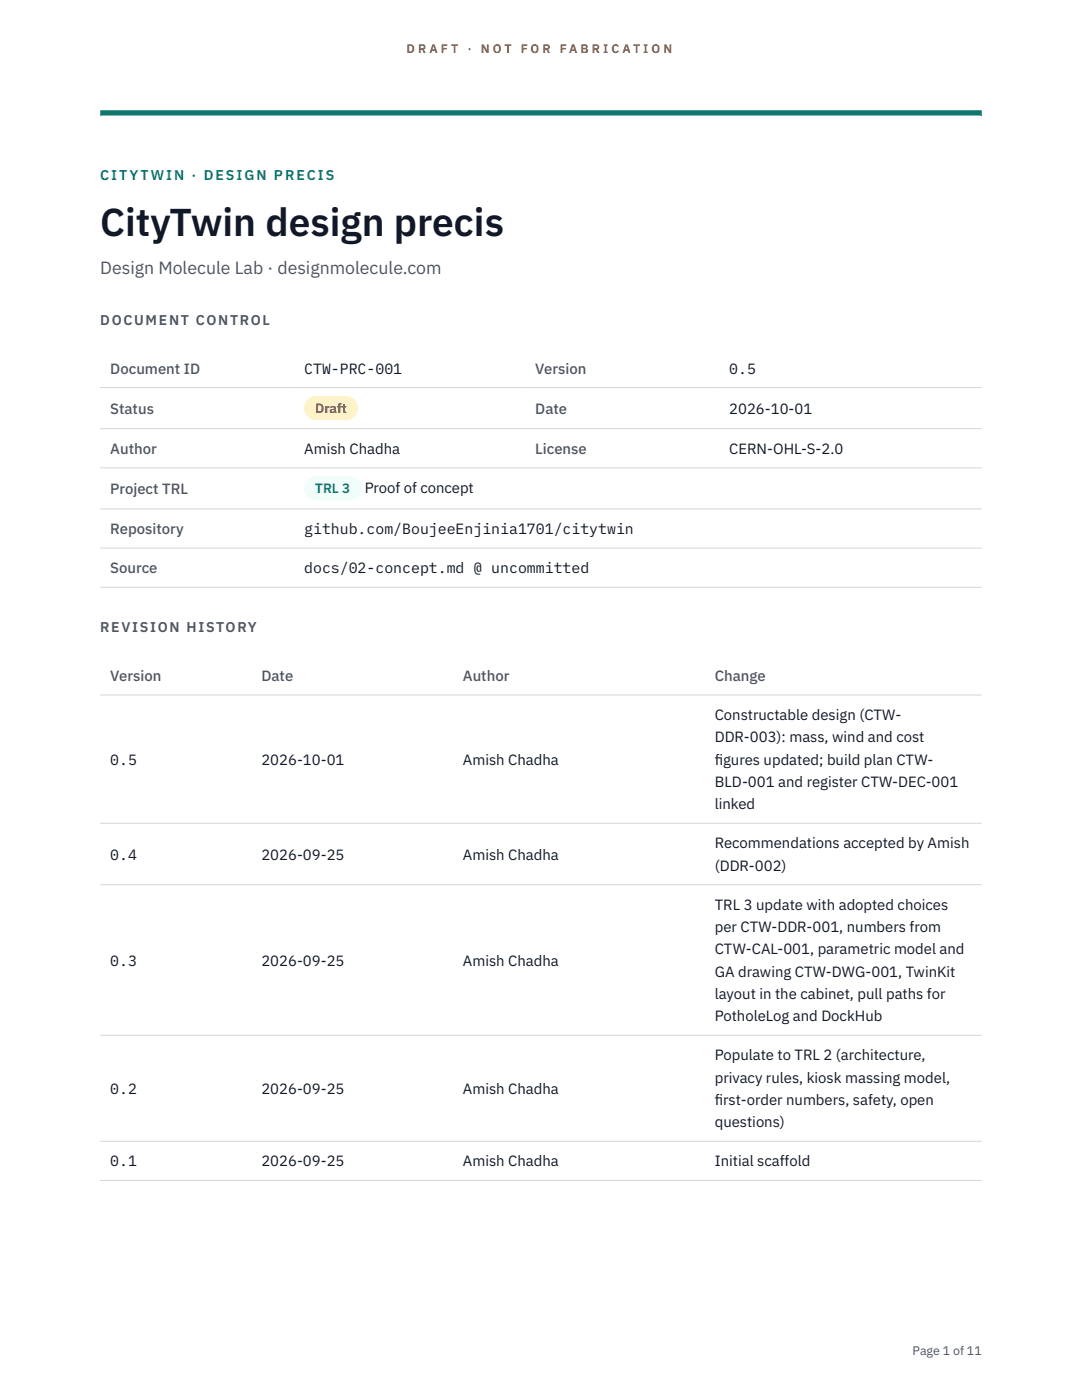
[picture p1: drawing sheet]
<svg xmlns="http://www.w3.org/2000/svg" width="216mm" height="279mm" viewBox="0 0 216 279" stroke-linecap="round" stroke-linejoin="round" font-family="sans-serif">
<defs><g id="words">
<text font-size="7.8" fill="#111827" x="20" y="47.1">CityTwin design precis</text>
<text font-size="3.5" fill="#4b5563" x="20" y="54.6">Design Molecule Lab · designmolecule.com</text>
<g font-size="3" fill="#4b5563">
<text x="22" y="74.5">Document ID</text>
<text x="106.8" y="74.5">Version</text>
<text x="22" y="82.6">Status</text>
<text x="106.8" y="82.6">Date</text>
<text x="22" y="90.6">Author</text>
<text x="106.8" y="90.6">License</text>
<text x="22" y="98.6">Project TRL</text>
<text x="22" y="106.6">Repository</text>
<text x="22" y="114.4">Source</text>
<text x="22" y="135.9">Version</text>
<text x="52.2" y="135.9">Date</text>
<text x="92.4" y="135.9">Author</text>
<text x="142.6" y="135.9">Change</text>
</g>
<g font-size="3" fill="#111827">
<text x="60.7" y="74.5">CTW-PRC-001</text>
<text x="145.5" y="74.5">0.5</text>
<text x="145.5" y="82.6">2026-10-01</text>
<text x="60.7" y="90.6">Amish Chadha</text>
<text x="145.5" y="90.6">CERN-OHL-S-2.0</text>
<text x="72.8" y="98.5">Proof of concept</text>
<text x="60.7" y="106.6">github.com/BoujeeEnjinia1701/citytwin</text>
<text x="60.7" y="114.4">docs/02-concept.md @ uncommitted</text>
<text x="142.6" y="143.7">Constructable design (CTW-</text>
<text x="142.6" y="148.2">DDR-003): mass, wind and cost</text>
<text x="22" y="152.6">0.5</text>
<text x="52.2" y="152.6">2026-10-01</text>
<text x="92.4" y="152.6">Amish Chadha</text>
<text x="142.6" y="152.6">f</text>
<text x="142.6" y="152.6">igures updated; build plan CTW-</text>
<text x="142.6" y="157.1">BLD-001 and register CTW-DEC-001</text>
<text x="142.6" y="161.5">linked</text>
<text x="22" y="171.5">0.4</text>
<text x="52.2" y="171.5">2026-09-25</text>
<text x="92.4" y="171.5">Amish Chadha</text>
<text x="142.6" y="169.3">Recommendations accepted by Amish</text>
<text x="142.6" y="173.8">(DDR-002)</text>
<text x="142.6" y="181.6">TRL 3 update with adopted choices</text>
<text x="142.6" y="186">per CTW-DDR-001, numbers from</text>
<text x="142.6" y="190.5">CTW-CAL-001, parametric model and</text>
<text x="22" y="192.7">0.3</text>
<text x="52.2" y="192.7">2026-09-25</text>
<text x="92.4" y="192.7">Amish Chadha</text>
<text x="142.6" y="194.9">GA drawing CTW-DWG-001, TwinKit</text>
<text x="142.6" y="199.4">layout in the cabinet, pull paths for</text>
<text x="142.6" y="203.8">PotholeLog and DockHub</text>
<text x="142.6" y="211.6">Populate to TRL 2 (architecture,</text>
<text x="22" y="218.3">0.2</text>
<text x="52.2" y="218.3">2026-09-25</text>
<text x="92.4" y="218.3">Amish Chadha</text>
<text x="142.6" y="216.1">privacy rules, kiosk massing model,</text>
<text x="142.6" y="220.5">f</text>
<text x="142.6" y="220.5">irst-order numbers, safety, open</text>
<text x="142.6" y="225">questions)</text>
<text x="22" y="232.8">0.1</text>
<text x="52.2" y="232.8">2026-09-25</text>
<text x="92.4" y="232.8">Amish Chadha</text>
<text x="142.6" y="232.8">Initial scaffold</text>
</g>
<text font-size="2.8" fill="#0f766e" x="20" y="36">CITYTWIN · DESIGN PRECIS</text>
<g font-size="2.8" fill="#4b5563">
<text x="20" y="64.8">DOCUMENT CONTROL</text>
<text x="20" y="126.2">REVISION HISTORY</text>
</g>
<text font-size="2.7" fill="#92400e" x="62.9" y="82.5">Draft</text>
<text font-size="2.7" fill="#0f766e" x="62.9" y="98.5">TRL 3</text>
<g font-size="2.5" fill="#b45309">
<text x="81.1" y="10.5">D R A F T</text>
<text x="93.3" y="10.5">·</text>
<text x="95.9" y="10.5">N O T</text>
<text x="103.9" y="10.5">F O R</text>
<text x="111.7" y="10.5">F A B R I C A T I O N</text>
</g>
<text font-size="2.5" fill="#4b5563" x="182.1" y="270.3">Page 1 of 11</text>
</g></defs>
<path d="M20 23.1h175.9zM20 22h175.9v1.1h-175.9z" fill-rule="evenodd" fill="#0f766e"/>
<path d="M20 77.3h175.9M20 85.5h175.9M20 93.4h175.9M20 101.6h175.9M20 109.4h175.9M20 117.2h175.9M20 138.7h175.9M20 164.3h175.9M20 176.6h175.9M20 206.6h175.9M20 227.8h175.9M20 235.6h175.9" fill="none" stroke="#d1d5db" stroke-width=".2"/>
<path d="M60.7 79h10.7v4.9h-10.7z" fill="#fef3c7"/>
<path d="M60.7 95.1h11.4v4.8h-11.4z" fill="#f0fdfa"/>
<use href="#words"/>
</svg>
